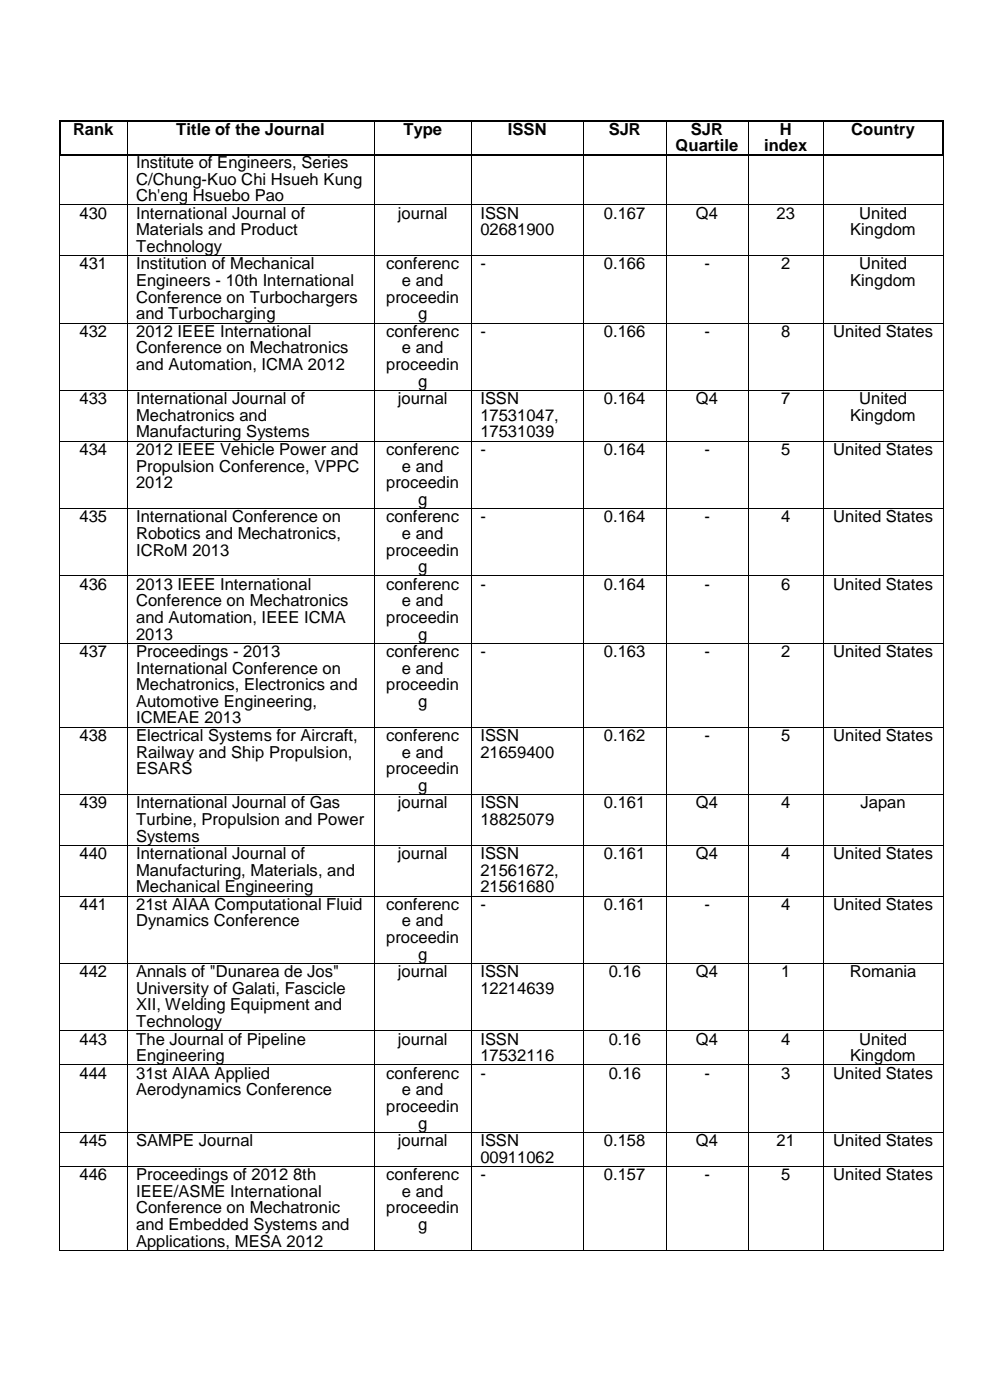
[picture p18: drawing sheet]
<svg xmlns="http://www.w3.org/2000/svg" width="210mm" height="297mm" viewBox="0 0 210 297" stroke-linecap="round" stroke-linejoin="round" font-family="sans-serif">
<defs><g id="words">
<g font-size="3.5">
<text x="15.5" y="28.6">Rank</text>
<text x="37.4" y="28.6">Title of the Journal</text>
<text x="85.6" y="28.6">Type</text>
<text x="107.8" y="28.6">ISSN</text>
<text x="129.1" y="28.6">SJR</text>
<text x="146.6" y="28.6">SJR</text>
<text x="165.4" y="28.6">H</text>
<text x="180.6" y="28.6">Country</text>
<text x="28.9" y="35.7">Institute of Engineers, Series</text>
<text x="143.3" y="32.1">Quartile</text>
<text x="162.1" y="32.1">index</text>
<text x="28.9" y="39.2">C/Chung-Kuo Chi Hsueh Kung</text>
<text x="16.9" y="46.4">430</text>
<text x="28.9" y="42.7">Ch'eng Hsuebo Pao</text>
<text x="28.9" y="46.4">International Journal of</text>
<text x="84.4" y="46.4">journal</text>
<text x="101.9" y="46.4">ISSN</text>
<text x="128.1" y="46.4">0.167</text>
<text x="147.6" y="46.4">Q4</text>
<text x="164.8" y="46.4">23</text>
<text x="182.3" y="46.4">United</text>
<text x="28.9" y="50">Materials and Product</text>
<text x="28.9" y="53.5">Technology</text>
<text x="101.9" y="50">02681900</text>
<text x="180.4" y="50">Kingdom</text>
<text x="16.9" y="57.2">431</text>
<text x="28.9" y="57.2">Institution of Mechanical</text>
<text x="81.9" y="57.2">conferenc</text>
<text x="101.9" y="57.2">-</text>
<text x="128.1" y="57.2">0.166</text>
<text x="149.4" y="57.2">-</text>
<text x="165.7" y="57.2">2</text>
<text x="182.3" y="57.2">United</text>
<text x="28.9" y="60.7">Engineers - 10th International</text>
<text x="28.9" y="64.2">Conference on Turbochargers</text>
<text x="81.9" y="64.2">proceedin</text>
<text x="85.3" y="60.7">e and</text>
<text x="180.4" y="60.7">Kingdom</text>
<text x="16.9" y="71.5">432</text>
<text x="28.9" y="67.7">and Turbocharging</text>
<text x="28.9" y="71.5">2012 IEEE International</text>
<text x="81.9" y="71.5">conferenc</text>
<text x="88.7" y="67.7">g</text>
<text x="101.9" y="71.5">-</text>
<text x="128.1" y="71.5">0.166</text>
<text x="149.4" y="71.5">-</text>
<text x="165.7" y="71.5">8</text>
<text x="176.8" y="71.5">United States</text>
<text x="28.9" y="75">Conference on Mechatronics</text>
<text x="85.3" y="75">e and</text>
<text x="28.9" y="78.5">and Automation, ICMA 2012</text>
<text x="81.9" y="78.5">proceedin</text>
<text x="88.7" y="82">g</text>
<text x="16.9" y="85.7">433</text>
<text x="28.9" y="85.7">International Journal of</text>
<text x="28.9" y="89.3">Mechatronics and</text>
<text x="84.4" y="85.7">journal</text>
<text x="101.9" y="85.7">ISSN</text>
<text x="101.9" y="89.3">17531047,</text>
<text x="128.1" y="85.7">0.164</text>
<text x="147.6" y="85.7">Q4</text>
<text x="165.7" y="85.7">7</text>
<text x="180.4" y="89.3">Kingdom</text>
<text x="182.3" y="85.7">United</text>
<text x="28.9" y="92.8">Manufacturing Systems</text>
<text x="101.9" y="92.8">17531039</text>
<text x="16.9" y="96.5">434</text>
<text x="28.9" y="96.5">2012 IEEE Vehicle Power and</text>
<text x="28.9" y="100.1">Propulsion Conference, VPPC</text>
<text x="81.9" y="96.5">conferenc</text>
<text x="85.3" y="100.1">e and</text>
<text x="101.9" y="96.5">-</text>
<text x="128.1" y="96.5">0.164</text>
<text x="149.4" y="96.5">-</text>
<text x="165.7" y="96.5">5</text>
<text x="176.8" y="96.5">United States</text>
<text x="28.9" y="103.6">2012</text>
<text x="81.9" y="103.6">proceedin</text>
<text x="88.7" y="107.1">g</text>
<text x="16.9" y="110.8">435</text>
<text x="28.9" y="110.8">International Conference on</text>
<text x="81.9" y="110.8">conferenc</text>
<text x="101.9" y="110.8">-</text>
<text x="128.1" y="110.8">0.164</text>
<text x="149.4" y="110.8">-</text>
<text x="165.7" y="110.8">4</text>
<text x="176.8" y="110.8">United States</text>
<text x="28.9" y="114.3">Robotics and Mechatronics,</text>
<text x="28.9" y="117.9">ICRoM 2013</text>
<text x="81.9" y="117.9">proceedin</text>
<text x="85.3" y="114.3">e and</text>
<text x="16.9" y="125.1">436</text>
<text x="28.9" y="125.1">2013 IEEE International</text>
<text x="81.9" y="125.1">conferenc</text>
<text x="88.7" y="121.4">g</text>
<text x="101.9" y="125.1">-</text>
<text x="128.1" y="125.1">0.164</text>
<text x="149.4" y="125.1">-</text>
<text x="165.7" y="125.1">6</text>
<text x="176.8" y="125.1">United States</text>
<text x="28.9" y="128.6">Conference on Mechatronics</text>
<text x="85.3" y="128.6">e and</text>
<text x="28.9" y="132.1">and Automation, IEEE ICMA</text>
<text x="28.9" y="135.7">2013</text>
<text x="81.9" y="132.1">proceedin</text>
<text x="88.7" y="135.7">g</text>
<text x="16.9" y="139.4">437</text>
<text x="28.9" y="139.4">Proceedings - 2013</text>
<text x="28.9" y="142.9">International Conference on</text>
<text x="81.9" y="139.4">conferenc</text>
<text x="85.3" y="142.9">e and</text>
<text x="101.9" y="139.4">-</text>
<text x="128.1" y="139.4">0.163</text>
<text x="149.4" y="139.4">-</text>
<text x="165.7" y="139.4">2</text>
<text x="176.8" y="139.4">United States</text>
<text x="28.9" y="146.5">Mechatronics, Electronics and</text>
<text x="28.9" y="150">Automotive Engineering,</text>
<text x="81.9" y="146.5">proceedin</text>
<text x="88.7" y="150">g</text>
<text x="28.9" y="153.5">ICMEAE 2013</text>
<text x="16.9" y="157.2">438</text>
<text x="28.9" y="157.2">Electrical Systems for Aircraft,</text>
<text x="28.9" y="160.7">Railway and Ship Propulsion,</text>
<text x="81.9" y="157.2">conferenc</text>
<text x="85.3" y="160.7">e and</text>
<text x="101.9" y="157.2">ISSN</text>
<text x="101.9" y="160.7">21659400</text>
<text x="128.1" y="157.2">0.162</text>
<text x="149.4" y="157.2">-</text>
<text x="165.7" y="157.2">5</text>
<text x="176.8" y="157.2">United States</text>
<text x="28.9" y="164.3">ESARS</text>
<text x="81.9" y="164.3">proceedin</text>
<text x="88.7" y="167.8">g</text>
<text x="16.9" y="171.5">439</text>
<text x="28.9" y="171.5">International Journal of Gas</text>
<text x="84.4" y="171.5">journal</text>
<text x="101.9" y="171.5">ISSN</text>
<text x="128.1" y="171.5">0.161</text>
<text x="147.6" y="171.5">Q4</text>
<text x="165.7" y="171.5">4</text>
<text x="182.5" y="171.5">Japan</text>
<text x="28.9" y="175">Turbine, Propulsion and Power</text>
<text x="28.9" y="178.5">Systems</text>
<text x="101.9" y="175">18825079</text>
<text x="16.9" y="182.3">440</text>
<text x="28.9" y="182.3">International Journal of</text>
<text x="28.9" y="185.8">Manufacturing, Materials, and</text>
<text x="84.4" y="182.3">journal</text>
<text x="101.9" y="182.3">ISSN</text>
<text x="101.9" y="185.8">21561672,</text>
<text x="128.1" y="182.3">0.161</text>
<text x="147.6" y="182.3">Q4</text>
<text x="165.7" y="182.3">4</text>
<text x="176.8" y="182.3">United States</text>
<text x="28.9" y="189.3">Mechanical Engineering</text>
<text x="101.9" y="189.3">21561680</text>
<text x="16.9" y="193">441</text>
<text x="28.9" y="193">21st AIAA Computational Fluid</text>
<text x="28.9" y="196.5">Dynamics Conference</text>
<text x="81.9" y="193">conferenc</text>
<text x="85.3" y="196.5">e and</text>
<text x="101.9" y="193">-</text>
<text x="128.1" y="193">0.161</text>
<text x="149.4" y="193">-</text>
<text x="165.7" y="193">4</text>
<text x="176.8" y="193">United States</text>
<text x="81.9" y="200">proceedin</text>
<text x="88.7" y="203.6">g</text>
<text x="16.9" y="207.3">442</text>
<text x="28.9" y="207.3">Annals of &quot;Dunarea de Jos&quot;</text>
<text x="84.4" y="207.3">journal</text>
<text x="101.9" y="207.3">ISSN</text>
<text x="129.1" y="207.3">0.16</text>
<text x="147.6" y="207.3">Q4</text>
<text x="165.7" y="207.3">1</text>
<text x="180.3" y="207.3">Romania</text>
<text x="28.9" y="210.9">University of Galati, Fascicle</text>
<text x="28.9" y="214.4">XII, Welding Equipment and</text>
<text x="101.9" y="210.9">12214639</text>
<text x="16.9" y="221.6">443</text>
<text x="28.9" y="217.9">Technology</text>
<text x="28.9" y="221.6">The Journal of Pipeline</text>
<text x="84.4" y="221.6">journal</text>
<text x="101.9" y="221.6">ISSN</text>
<text x="129.1" y="221.6">0.16</text>
<text x="147.6" y="221.6">Q4</text>
<text x="165.7" y="221.6">4</text>
<text x="182.3" y="221.6">United</text>
<text x="28.9" y="225.1">Engineering</text>
<text x="101.9" y="225.1">17532116</text>
<text x="180.4" y="225.1">Kingdom</text>
<text x="16.9" y="228.8">444</text>
<text x="28.9" y="228.8">31st AIAA Applied</text>
<text x="28.9" y="232.4">Aerodynamics Conference</text>
<text x="81.9" y="228.8">conferenc</text>
<text x="85.3" y="232.4">e and</text>
<text x="101.9" y="228.8">-</text>
<text x="129.1" y="228.8">0.16</text>
<text x="149.4" y="228.8">-</text>
<text x="165.7" y="228.8">3</text>
<text x="176.8" y="228.8">United States</text>
<text x="81.9" y="235.9">proceedin</text>
<text x="88.7" y="239.4">g</text>
<text x="16.9" y="243.1">445</text>
<text x="28.9" y="243.1">SAMPE Journal</text>
<text x="84.4" y="243.1">journal</text>
<text x="101.9" y="243.1">ISSN</text>
<text x="128.1" y="243.1">0.158</text>
<text x="147.6" y="243.1">Q4</text>
<text x="164.8" y="243.1">21</text>
<text x="176.8" y="243.1">United States</text>
<text x="16.9" y="250.4">446</text>
<text x="28.9" y="250.4">Proceedings of 2012 8th</text>
<text x="81.9" y="250.4">conferenc</text>
<text x="101.9" y="246.6">00911062</text>
<text x="101.9" y="250.4">-</text>
<text x="128.1" y="250.4">0.157</text>
<text x="149.4" y="250.4">-</text>
<text x="165.7" y="250.4">5</text>
<text x="176.8" y="250.4">United States</text>
<text x="28.9" y="253.9">IEEE/ASME International</text>
<text x="28.9" y="257.4">Conference on Mechatronic</text>
<text x="81.9" y="257.4">proceedin</text>
<text x="85.3" y="253.9">e and</text>
<text x="28.9" y="260.9">and Embedded Systems and</text>
<text x="88.7" y="260.9">g</text>
<text x="28.9" y="264.5">Applications, MESA 2012</text>
</g>
</g></defs>
<g fill="#000">
<path d="M12.5 25.4h.4v.3h-.4z" fill-rule="evenodd"/>
<path d="M12.5 25.4h.4v.3h-.4z" fill-rule="evenodd"/>
<path d="M12.5 32.8h.4v.4h-.4z" fill-rule="evenodd"/>
<path d="M12.5 32.8h.4v.4h-.4z" fill-rule="evenodd"/>
<path d="M12.9 32.8h.3v.4h-.3z" fill-rule="evenodd"/>
<path d="M26.9 25.4h.4v.3h-.4z" fill-rule="evenodd"/>
<path d="M26.9 32.8h.4v.4h-.4z" fill-rule="evenodd"/>
<path d="M79.3 25.4h.3v.3h-.3z" fill-rule="evenodd"/>
<path d="M79.3 32.8h.3v.4h-.3z" fill-rule="evenodd"/>
<path d="M100 25.4h.3v.3h-.3z" fill-rule="evenodd"/>
<path d="M100 32.8h.3v.4h-.3z" fill-rule="evenodd"/>
<path d="M123.8 25.4h.3v.3h-.3z" fill-rule="evenodd"/>
<path d="M123.8 32.8h.3v.4h-.3z" fill-rule="evenodd"/>
<path d="M141.2 25.4h.3v.3h-.3z" fill-rule="evenodd"/>
<path d="M141.2 32.8h.3v.4h-.3z" fill-rule="evenodd"/>
<path d="M158.7 25.4h.3v.3h-.3z" fill-rule="evenodd"/>
<path d="M158.7 32.8h.3v.4h-.3z" fill-rule="evenodd"/>
<path d="M174.6 25.4h.3v.3h-.3z" fill-rule="evenodd"/>
<path d="M174.6 32.8h.3v.4h-.3z" fill-rule="evenodd"/>
<path d="M199.9 25.4h.3v.3h-.3z" fill-rule="evenodd"/>
<path d="M199.9 25.4h.3v.3h-.3z" fill-rule="evenodd"/>
<path d="M199.9 32.8h.3v.4h-.3z" fill-rule="evenodd"/>
<path d="M199.9 32.8h.3v.4h-.3z" fill-rule="evenodd"/>
<path d="M12.6 43.4h.2v.2h-.2z" fill-rule="evenodd"/>
<path d="M12.6 54.2h.2v.1h-.2z" fill-rule="evenodd"/>
<path d="M26.9 43.4h.2v.2h-.2z" fill-rule="evenodd"/>
<path d="M26.9 54.2h.2v.1h-.2z" fill-rule="evenodd"/>
<path d="M79.3 43.4h.2v.2h-.2z" fill-rule="evenodd"/>
<path d="M79.3 54.2h.2v.1h-.2z" fill-rule="evenodd"/>
<path d="M100 43.4h.1v.2h-.1z" fill-rule="evenodd"/>
<path d="M100 54.2h.1v.1h-.1z" fill-rule="evenodd"/>
<path d="M123.8 43.4h.1v.2h-.1z" fill-rule="evenodd"/>
<path d="M123.8 54.2h.1v.1h-.1z" fill-rule="evenodd"/>
<path d="M141.2 43.4h.2v.2h-.2z" fill-rule="evenodd"/>
<path d="M141.2 54.2h.2v.1h-.2z" fill-rule="evenodd"/>
<path d="M158.7 43.4h.2v.2h-.2z" fill-rule="evenodd"/>
<path d="M158.7 54.2h.2v.1h-.2z" fill-rule="evenodd"/>
<path d="M174.6 43.4h.1v.2h-.1z" fill-rule="evenodd"/>
<path d="M174.6 54.2h.1v.1h-.1z" fill-rule="evenodd"/>
<path d="M200 43.4h.1v.2h-.1z" fill-rule="evenodd"/>
<path d="M200 54.2h.1v.1h-.1z" fill-rule="evenodd"/>
<path d="M12.6 68.5h.2v.1h-.2z" fill-rule="evenodd"/>
<path d="M26.9 68.5h.2v.1h-.2z" fill-rule="evenodd"/>
<path d="M79.3 68.5h.2v.1h-.2z" fill-rule="evenodd"/>
<path d="M100 68.5h.1v.1h-.1z" fill-rule="evenodd"/>
<path d="M123.8 68.5h.1v.1h-.1z" fill-rule="evenodd"/>
<path d="M141.2 68.5h.2v.1h-.2z" fill-rule="evenodd"/>
<path d="M158.7 68.5h.2v.1h-.2z" fill-rule="evenodd"/>
<path d="M174.6 68.5h.1v.1h-.1z" fill-rule="evenodd"/>
<path d="M200 68.5h.1v.1h-.1z" fill-rule="evenodd"/>
<path d="M12.6 82.7h.2v.2h-.2z" fill-rule="evenodd"/>
<path d="M12.6 93.5h.2v.2h-.2z" fill-rule="evenodd"/>
<path d="M26.9 82.7h.2v.2h-.2z" fill-rule="evenodd"/>
<path d="M26.9 93.5h.2v.2h-.2z" fill-rule="evenodd"/>
<path d="M79.3 82.7h.2v.2h-.2z" fill-rule="evenodd"/>
<path d="M79.3 93.5h.2v.2h-.2z" fill-rule="evenodd"/>
<path d="M100 82.7h.1v.2h-.1z" fill-rule="evenodd"/>
<path d="M100 93.5h.1v.2h-.1z" fill-rule="evenodd"/>
<path d="M123.8 82.7h.1v.2h-.1z" fill-rule="evenodd"/>
<path d="M123.8 93.5h.1v.2h-.1z" fill-rule="evenodd"/>
<path d="M141.2 82.7h.2v.2h-.2z" fill-rule="evenodd"/>
<path d="M141.2 93.5h.2v.2h-.2z" fill-rule="evenodd"/>
<path d="M158.7 82.7h.2v.2h-.2z" fill-rule="evenodd"/>
<path d="M158.7 93.5h.2v.2h-.2z" fill-rule="evenodd"/>
<path d="M174.6 82.7h.1v.2h-.1z" fill-rule="evenodd"/>
<path d="M174.6 93.5h.1v.2h-.1z" fill-rule="evenodd"/>
<path d="M200 82.7h.1v.2h-.1z" fill-rule="evenodd"/>
<path d="M200 93.5h.1v.2h-.1z" fill-rule="evenodd"/>
<path d="M12.6 107.8h.2v.2h-.2z" fill-rule="evenodd"/>
<path d="M26.9 107.8h.2v.2h-.2z" fill-rule="evenodd"/>
<path d="M79.3 107.8h.2v.2h-.2z" fill-rule="evenodd"/>
<path d="M100 107.8h.1v.2h-.1z" fill-rule="evenodd"/>
<path d="M123.8 107.8h.1v.2h-.1z" fill-rule="evenodd"/>
<path d="M141.2 107.8h.2v.2h-.2z" fill-rule="evenodd"/>
<path d="M158.7 107.8h.2v.2h-.2z" fill-rule="evenodd"/>
<path d="M174.6 107.8h.1v.2h-.1z" fill-rule="evenodd"/>
<path d="M200 107.8h.1v.2h-.1z" fill-rule="evenodd"/>
<path d="M12.6 122.1h.2v.1h-.2z" fill-rule="evenodd"/>
<path d="M12.6 136.4h.2v.1h-.2z" fill-rule="evenodd"/>
<path d="M26.9 122.1h.2v.1h-.2z" fill-rule="evenodd"/>
<path d="M26.9 136.4h.2v.1h-.2z" fill-rule="evenodd"/>
<path d="M79.3 122.1h.2v.1h-.2z" fill-rule="evenodd"/>
<path d="M79.3 136.4h.2v.1h-.2z" fill-rule="evenodd"/>
<path d="M100 122.1h.1v.1h-.1z" fill-rule="evenodd"/>
<path d="M100 136.4h.1v.1h-.1z" fill-rule="evenodd"/>
<path d="M123.8 122.1h.1v.1h-.1z" fill-rule="evenodd"/>
<path d="M123.8 136.4h.1v.1h-.1z" fill-rule="evenodd"/>
<path d="M141.2 122.1h.2v.1h-.2z" fill-rule="evenodd"/>
<path d="M141.2 136.4h.2v.1h-.2z" fill-rule="evenodd"/>
<path d="M158.7 122.1h.2v.1h-.2z" fill-rule="evenodd"/>
<path d="M158.7 136.4h.2v.1h-.2z" fill-rule="evenodd"/>
<path d="M174.6 122.1h.1v.1h-.1z" fill-rule="evenodd"/>
<path d="M174.6 136.4h.1v.1h-.1z" fill-rule="evenodd"/>
<path d="M200 122.1h.1v.1h-.1z" fill-rule="evenodd"/>
<path d="M200 136.4h.1v.1h-.1z" fill-rule="evenodd"/>
<path d="M12.6 154.2h.2v.2h-.2z" fill-rule="evenodd"/>
<path d="M26.9 154.2h.2v.2h-.2z" fill-rule="evenodd"/>
<path d="M79.3 154.2h.2v.2h-.2z" fill-rule="evenodd"/>
<path d="M100 154.2h.1v.2h-.1z" fill-rule="evenodd"/>
<path d="M123.8 154.2h.1v.2h-.1z" fill-rule="evenodd"/>
<path d="M141.2 154.2h.2v.2h-.2z" fill-rule="evenodd"/>
<path d="M158.7 154.2h.2v.2h-.2z" fill-rule="evenodd"/>
<path d="M174.6 154.2h.1v.2h-.1z" fill-rule="evenodd"/>
<path d="M200 154.2h.1v.2h-.1z" fill-rule="evenodd"/>
<path d="M12.6 168.5h.2v.1h-.2z" fill-rule="evenodd"/>
<path d="M12.6 179.2h.2v.2h-.2z" fill-rule="evenodd"/>
<path d="M26.9 168.5h.2v.1h-.2z" fill-rule="evenodd"/>
<path d="M26.9 179.2h.2v.2h-.2z" fill-rule="evenodd"/>
<path d="M79.3 168.5h.2v.1h-.2z" fill-rule="evenodd"/>
<path d="M79.3 179.2h.2v.2h-.2z" fill-rule="evenodd"/>
<path d="M100 168.5h.1v.1h-.1z" fill-rule="evenodd"/>
<path d="M100 179.2h.1v.2h-.1z" fill-rule="evenodd"/>
<path d="M123.8 168.5h.1v.1h-.1z" fill-rule="evenodd"/>
<path d="M123.8 179.2h.1v.2h-.1z" fill-rule="evenodd"/>
<path d="M141.2 168.5h.2v.1h-.2z" fill-rule="evenodd"/>
<path d="M141.2 179.2h.2v.2h-.2z" fill-rule="evenodd"/>
<path d="M158.7 168.5h.2v.1h-.2z" fill-rule="evenodd"/>
<path d="M158.7 179.2h.2v.2h-.2z" fill-rule="evenodd"/>
<path d="M174.6 168.5h.1v.1h-.1z" fill-rule="evenodd"/>
<path d="M174.6 179.2h.1v.2h-.1z" fill-rule="evenodd"/>
<path d="M200 168.5h.1v.1h-.1z" fill-rule="evenodd"/>
<path d="M200 179.2h.1v.2h-.1z" fill-rule="evenodd"/>
<path d="M12.6 190h.2v.2h-.2z" fill-rule="evenodd"/>
<path d="M26.9 190h.2v.2h-.2z" fill-rule="evenodd"/>
<path d="M79.3 190h.2v.2h-.2z" fill-rule="evenodd"/>
<path d="M100 190h.1v.2h-.1z" fill-rule="evenodd"/>
<path d="M123.8 190h.1v.2h-.1z" fill-rule="evenodd"/>
<path d="M141.2 190h.2v.2h-.2z" fill-rule="evenodd"/>
<path d="M158.7 190h.2v.2h-.2z" fill-rule="evenodd"/>
<path d="M174.6 190h.1v.2h-.1z" fill-rule="evenodd"/>
<path d="M200 190h.1v.2h-.1z" fill-rule="evenodd"/>
<path d="M12.6 204.3h.2v.2h-.2z" fill-rule="evenodd"/>
<path d="M12.6 218.6h.2v.2h-.2z" fill-rule="evenodd"/>
<path d="M26.9 204.3h.2v.2h-.2z" fill-rule="evenodd"/>
<path d="M26.9 218.6h.2v.2h-.2z" fill-rule="evenodd"/>
<path d="M79.3 204.3h.2v.2h-.2z" fill-rule="evenodd"/>
<path d="M79.3 218.6h.2v.2h-.2z" fill-rule="evenodd"/>
<path d="M100 204.3h.1v.2h-.1z" fill-rule="evenodd"/>
<path d="M100 218.6h.1v.2h-.1z" fill-rule="evenodd"/>
<path d="M123.8 204.3h.1v.2h-.1z" fill-rule="evenodd"/>
<path d="M123.8 218.6h.1v.2h-.1z" fill-rule="evenodd"/>
<path d="M141.2 204.3h.2v.2h-.2z" fill-rule="evenodd"/>
<path d="M141.2 218.6h.2v.2h-.2z" fill-rule="evenodd"/>
<path d="M158.7 204.3h.2v.2h-.2z" fill-rule="evenodd"/>
<path d="M158.7 218.6h.2v.2h-.2z" fill-rule="evenodd"/>
<path d="M174.6 204.3h.1v.2h-.1z" fill-rule="evenodd"/>
<path d="M174.6 218.6h.1v.2h-.1z" fill-rule="evenodd"/>
<path d="M200 204.3h.1v.2h-.1z" fill-rule="evenodd"/>
<path d="M200 218.6h.1v.2h-.1z" fill-rule="evenodd"/>
<path d="M12.6 225.8h.2v.2h-.2z" fill-rule="evenodd"/>
<path d="M26.9 225.8h.2v.2h-.2z" fill-rule="evenodd"/>
<path d="M79.3 225.8h.2v.2h-.2z" fill-rule="evenodd"/>
<path d="M100 225.8h.1v.2h-.1z" fill-rule="evenodd"/>
<path d="M123.8 225.8h.1v.2h-.1z" fill-rule="evenodd"/>
<path d="M141.2 225.8h.2v.2h-.2z" fill-rule="evenodd"/>
<path d="M158.7 225.8h.2v.2h-.2z" fill-rule="evenodd"/>
<path d="M174.6 225.8h.1v.2h-.1z" fill-rule="evenodd"/>
<path d="M200 225.8h.1v.2h-.1z" fill-rule="evenodd"/>
<path d="M12.6 240.1h.2v.2h-.2z" fill-rule="evenodd"/>
<path d="M12.6 247.3h.2v.2h-.2z" fill-rule="evenodd"/>
<path d="M26.9 240.1h.2v.2h-.2z" fill-rule="evenodd"/>
<path d="M26.9 247.3h.2v.2h-.2z" fill-rule="evenodd"/>
<path d="M79.3 240.1h.2v.2h-.2z" fill-rule="evenodd"/>
<path d="M79.3 247.3h.2v.2h-.2z" fill-rule="evenodd"/>
<path d="M100 240.1h.1v.2h-.1z" fill-rule="evenodd"/>
<path d="M100 247.3h.1v.2h-.1z" fill-rule="evenodd"/>
<path d="M123.8 240.1h.1v.2h-.1z" fill-rule="evenodd"/>
<path d="M123.8 247.3h.1v.2h-.1z" fill-rule="evenodd"/>
<path d="M141.2 240.1h.2v.2h-.2z" fill-rule="evenodd"/>
<path d="M141.2 247.3h.2v.2h-.2z" fill-rule="evenodd"/>
<path d="M158.7 240.1h.2v.2h-.2z" fill-rule="evenodd"/>
<path d="M158.7 247.3h.2v.2h-.2z" fill-rule="evenodd"/>
<path d="M174.6 240.1h.1v.2h-.1z" fill-rule="evenodd"/>
<path d="M174.6 247.3h.1v.2h-.1z" fill-rule="evenodd"/>
<path d="M200 240.1h.1v.2h-.1z" fill-rule="evenodd"/>
<path d="M200 247.3h.1v.2h-.1z" fill-rule="evenodd"/>
<path d="M12.6 265.2h.2v.1h-.2z" fill-rule="evenodd"/>
<path d="M12.6 265.2h.2v.1h-.2z" fill-rule="evenodd"/>
<path d="M26.9 265.2h.2v.1h-.2z" fill-rule="evenodd"/>
<path d="M79.3 265.2h.2v.1h-.2z" fill-rule="evenodd"/>
<path d="M100 265.2h.1v.1h-.1z" fill-rule="evenodd"/>
<path d="M123.8 265.2h.1v.1h-.1z" fill-rule="evenodd"/>
<path d="M141.2 265.2h.2v.1h-.2z" fill-rule="evenodd"/>
<path d="M158.7 265.2h.2v.1h-.2z" fill-rule="evenodd"/>
<path d="M174.6 265.2h.1v.1h-.1z" fill-rule="evenodd"/>
<path d="M200 265.2h.1v.1h-.1z" fill-rule="evenodd"/>
<path d="M200 265.2h.1v.1h-.1z" fill-rule="evenodd"/>
</g>
<g fill="none" stroke="#000" stroke-width=".34">
<path d="M12.7 25.7v7.1M12.9 25.6h14M13.2 33h13.7M27.3 25.6h52M27.3 33h52M79.6 25.6h20.4M79.6 33h20.4M100.3 25.6h23.5M100.3 33h23.5M124.1 25.6h17.1M124.1 33h17.1M141.5 25.6h17.2"/>
<path d="M141.5 33h17.2M159 25.6h15.6M159 33h15.6M174.9 25.6h25M174.9 33h25M200.1 25.7v7.1"/>
</g>
<g fill="none" stroke="#000" stroke-width=".21">
<path d="M12.7 33.2v10.2M27 25.7v7.1M27 33.2v10.2M79.4 25.7v7.1M79.4 33.2v10.2M100.1 25.7v7.1M100.1 33.2v10.2M123.8 25.7v7.1M123.8 33.2v10.2M141.3 25.7v7.1M141.3 33.2v10.2M158.8 25.7v7.1"/>
<path d="M158.8 33.2v10.2M174.7 25.7v7.1M174.7 33.2v10.2M200.1 33.2v10.2M12.7 43.6v10.6M12.7 54.3v14.2M12.8 43.5h14.1M12.8 54.2h14.1M27 43.6v10.6M27 54.3v14.2M27.1 43.5h52.2M27.1 54.2h52.2"/>
<path d="M79.4 43.6v10.6M79.4 54.3v14.2M79.5 43.5h20.5M79.5 54.2h20.5M100.1 43.6v10.6M100.1 54.3v14.2M100.1 43.5h23.7M100.1 54.2h23.7M123.8 43.6v10.6M123.8 54.3v14.2M123.9 43.5h17.3M123.9 54.2h17.3"/>
<path d="M141.3 43.6v10.6M141.3 54.3v14.2M141.4 43.5h17.3M141.4 54.2h17.3M158.8 43.6v10.6M158.8 54.3v14.2M158.9 43.5h15.7M158.9 54.2h15.7M174.7 43.6v10.6M174.7 54.3v14.2M174.7 43.5h25.3M174.7 54.2h25.3"/>
<path d="M200.1 43.6v10.6M200.1 54.3v14.2M12.7 68.6v14.1M12.8 68.5h14.1M27 68.6v14.1M27.1 68.5h52.2M79.4 68.6v14.1M79.5 68.5h20.5M100.1 68.6v14.1M100.1 68.5h23.7M123.8 68.6v14.1M123.9 68.5h17.3"/>
<path d="M141.3 68.6v14.1M141.4 68.5h17.3M158.8 68.6v14.1M158.9 68.5h15.7M174.7 68.6v14.1M174.7 68.5h25.3M200.1 68.6v14.1M12.7 82.9v10.6M12.7 93.7v14.1M12.8 82.8h14.1M12.8 93.6h14.1M27 82.9v10.6"/>
<path d="M27 93.7v14.1M27.1 82.8h52.2M27.1 93.6h52.2M79.4 82.9v10.6M79.4 93.7v14.1M79.5 82.8h20.5M79.5 93.6h20.5M100.1 82.9v10.6M100.1 93.7v14.1M100.1 82.8h23.7M100.1 93.6h23.7M123.8 82.9v10.6"/>
<path d="M123.8 93.7v14.1M123.9 82.8h17.3M123.9 93.6h17.3M141.3 82.9v10.6M141.3 93.7v14.1M141.4 82.8h17.3M141.4 93.6h17.3M158.8 82.9v10.6M158.8 93.7v14.1M158.9 82.8h15.7M158.9 93.6h15.7M174.7 82.9v10.6"/>
<path d="M174.7 93.7v14.1M174.7 82.8h25.3M174.7 93.6h25.3M200.1 82.9v10.6M200.1 93.7v14.1M12.7 108v14.1M12.8 107.9h14.1M27 108v14.1M27.1 107.9h52.2M79.4 108v14.1M79.5 107.9h20.5M100.1 108v14.1"/>
<path d="M100.1 107.9h23.7M123.8 108v14.1M123.9 107.9h17.3M141.3 108v14.1M141.4 107.9h17.3M158.8 108v14.1M158.9 107.9h15.7M174.7 108v14.1M174.7 107.9h25.3M200.1 108v14.1M12.7 122.2v14.2M12.7 136.5v17.7"/>
<path d="M12.8 122.1h14.1M12.8 136.5h14.1M27 122.2v14.2M27 136.5v17.7M27.1 122.1h52.2M27.1 136.5h52.2M79.4 122.2v14.2M79.4 136.5v17.7M79.5 122.1h20.5M79.5 136.5h20.5M100.1 122.2v14.2M100.1 136.5v17.7"/>
<path d="M100.1 122.1h23.7M100.1 136.5h23.7M123.8 122.2v14.2M123.8 136.5v17.7M123.9 122.1h17.3M123.9 136.5h17.3M141.3 122.2v14.2M141.3 136.5v17.7M141.4 122.1h17.3M141.4 136.5h17.3M158.8 122.2v14.2M158.8 136.5v17.7"/>
<path d="M158.9 122.1h15.7M158.9 136.5h15.7M174.7 122.2v14.2M174.7 136.5v17.7M174.7 122.1h25.3M174.7 136.5h25.3M200.1 122.2v14.2M200.1 136.5v17.7M12.7 154.4v14.1M12.8 154.3h14.1M27 154.4v14.1M27.1 154.3h52.2"/>
<path d="M79.4 154.4v14.1M79.5 154.3h20.5M100.1 154.4v14.1M100.1 154.3h23.7M123.8 154.4v14.1M123.9 154.3h17.3M141.3 154.4v14.1M141.4 154.3h17.3M158.8 154.4v14.1M158.9 154.3h15.7M174.7 154.4v14.1M174.7 154.3h25.3"/>
<path d="M200.1 154.4v14.1M12.7 168.6v10.6M12.7 179.4v10.6M12.8 168.6h14.1M12.8 179.3h14.1M27 168.6v10.6M27 179.4v10.6M27.1 168.6h52.2M27.1 179.3h52.2M79.4 168.6v10.6M79.4 179.4v10.6M79.5 168.6h20.5"/>
<path d="M79.5 179.3h20.5M100.1 168.6v10.6M100.1 179.4v10.6M100.1 168.6h23.7M100.1 179.3h23.7M123.8 168.6v10.6M123.8 179.4v10.6M123.9 168.6h17.3M123.9 179.3h17.3M141.3 168.6v10.6M141.3 179.4v10.6M141.4 168.6h17.3"/>
<path d="M141.4 179.3h17.3M158.8 168.6v10.6M158.8 179.4v10.6M158.9 168.6h15.7M158.9 179.3h15.7M174.7 168.6v10.6M174.7 179.4v10.6M174.7 168.6h25.3M174.7 179.3h25.3M200.1 168.6v10.6M200.1 179.4v10.6M12.7 190.2v14.1"/>
<path d="M12.8 190.1h14.1M27 190.2v14.1M27.1 190.1h52.2M79.4 190.2v14.1M79.5 190.1h20.5M100.1 190.2v14.1M100.1 190.1h23.7M123.8 190.2v14.1M123.9 190.1h17.3M141.3 190.2v14.1M141.4 190.1h17.3M158.8 190.2v14.1"/>
<path d="M158.9 190.1h15.7M174.7 190.2v14.1M174.7 190.1h25.3M200.1 190.2v14.1M12.7 204.5v14.1M12.7 218.8v7M12.8 204.4h14.1M12.8 218.7h14.1M27 204.5v14.1M27 218.8v7M27.1 204.4h52.2M27.1 218.7h52.2"/>
<path d="M79.4 204.5v14.1M79.4 218.8v7M79.5 204.4h20.5M79.5 218.7h20.5M100.1 204.5v14.1M100.1 218.8v7M100.1 204.4h23.7M100.1 218.7h23.7M123.8 204.5v14.1M123.8 218.8v7M123.9 204.4h17.3M123.9 218.7h17.3"/>
<path d="M141.3 204.5v14.1M141.3 218.8v7M141.4 204.4h17.3M141.4 218.7h17.3M158.8 204.5v14.1M158.8 218.8v7M158.9 204.4h15.7M158.9 218.7h15.7M174.7 204.5v14.1M174.7 218.8v7M174.7 204.4h25.3M174.7 218.7h25.3"/>
<path d="M200.1 204.5v14.1M200.1 218.8v7M12.7 226v14.1M12.8 225.9h14.1M27 226v14.1M27.1 225.9h52.2M79.4 226v14.1M79.5 225.9h20.5M100.1 226v14.1M100.1 225.9h23.7M123.8 226v14.1M123.9 225.9h17.3"/>
<path d="M141.3 226v14.1M141.4 225.9h17.3M158.8 226v14.1M158.9 225.9h15.7M174.7 226v14.1M174.7 225.9h25.3M200.1 226v14.1M12.7 240.3v7M12.7 247.5v17.7M12.8 240.2h14.1M12.8 247.4h14.1M27 240.3v7"/>
<path d="M27 247.5v17.7M27.1 240.2h52.2M27.1 247.4h52.2M79.4 240.3v7M79.4 247.5v17.7M79.5 240.2h20.5M79.5 247.4h20.5M100.1 240.3v7M100.1 247.5v17.7M100.1 240.2h23.7M100.1 247.4h23.7M123.8 240.3v7"/>
<path d="M123.8 247.5v17.7M123.9 240.2h17.3M123.9 247.4h17.3M141.3 240.3v7M141.3 247.5v17.7M141.4 240.2h17.3M141.4 247.4h17.3M158.8 240.3v7M158.8 247.5v17.7M158.9 240.2h15.7M158.9 247.4h15.7M174.7 240.3v7"/>
<path d="M174.7 247.5v17.7M174.7 240.2h25.3M174.7 247.4h25.3M200.1 240.3v7M200.1 247.5v17.7M12.8 265.3h14.1M27.1 265.3h52.2M79.5 265.3h20.5M100.1 265.3h23.7M123.9 265.3h17.3M141.4 265.3h17.3M158.9 265.3h15.7"/>
<path d="M174.7 265.3h25.3"/>
</g>
<use href="#words"/>
</svg>
